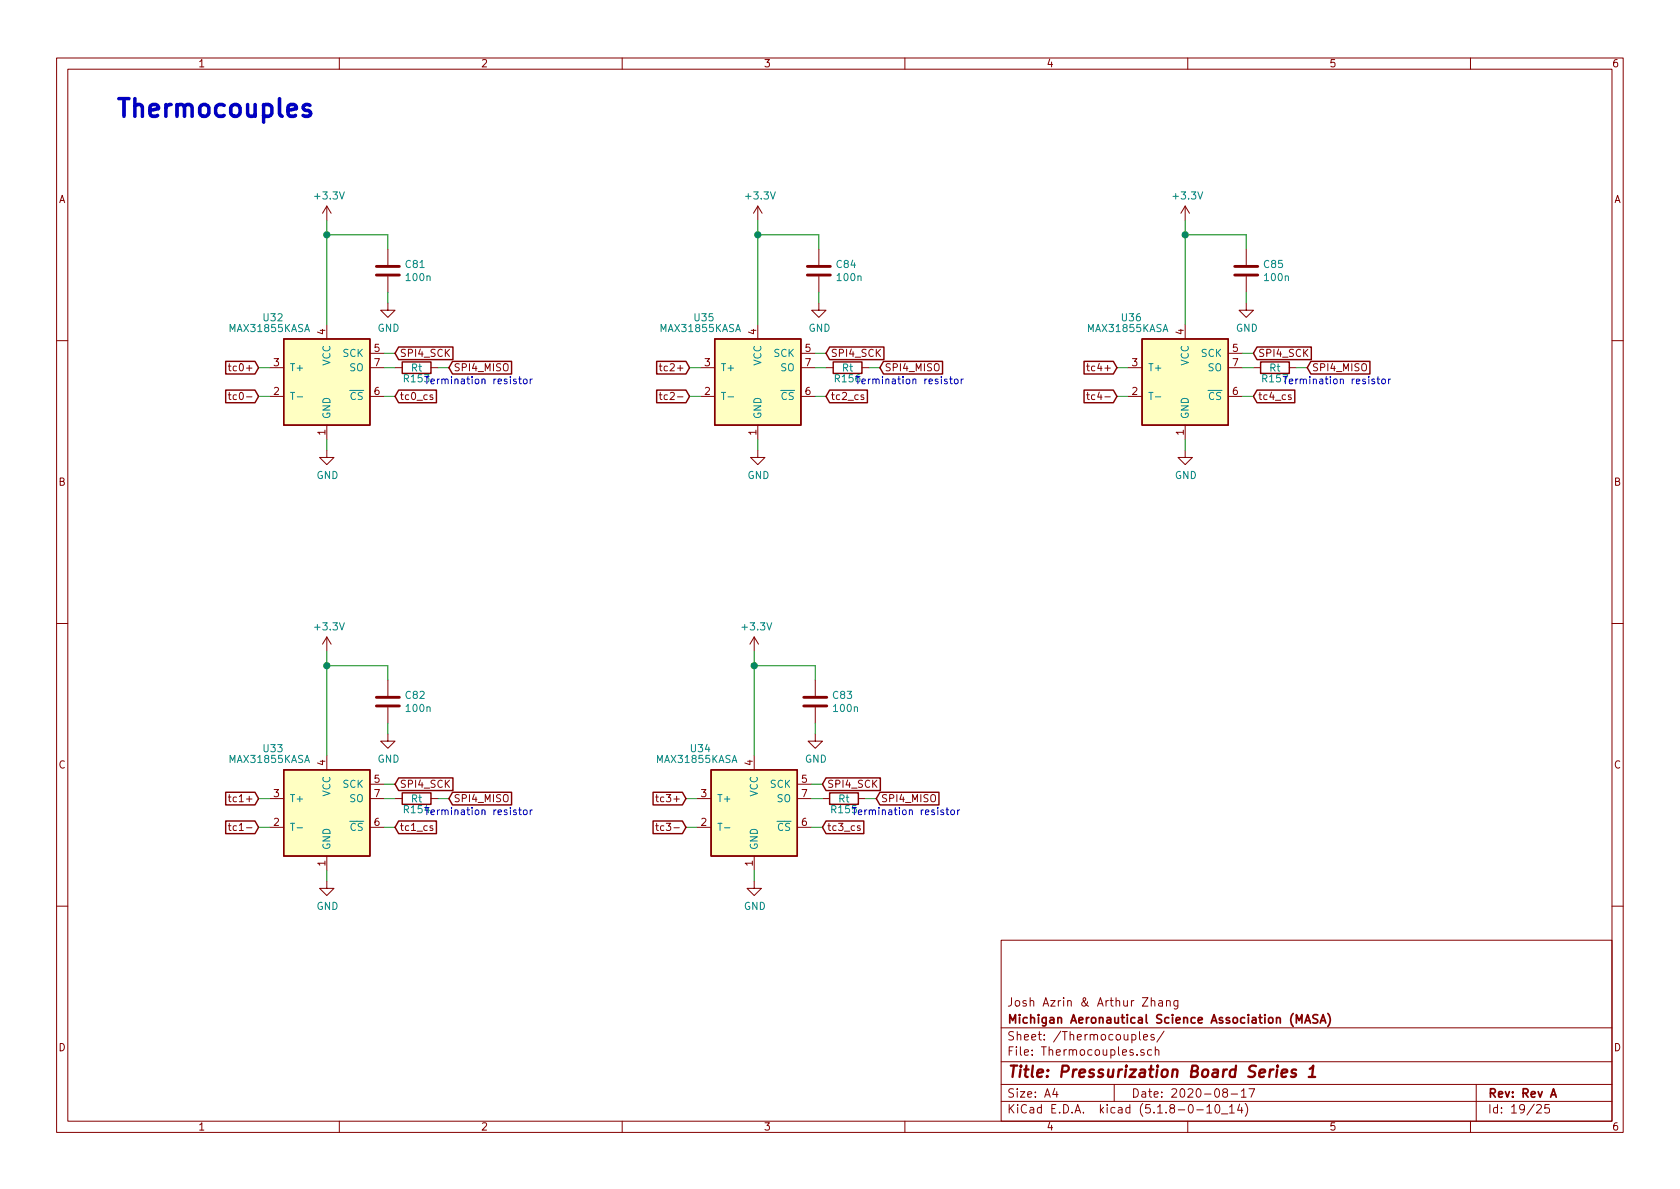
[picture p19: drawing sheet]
EESchema Schematic File Version 4
EELAYER 30 0
EELAYER END
$Descr A4 11693 8268
encoding utf-8
Sheet 19 25
Title "Pressurization Board Series 1"
Date "2020-08-17"
Rev "Rev A"
Comp "Michigan Aeronautical Science Association (MASA)"
Comment1 "Josh Azrin & Arthur Zhang"
Comment2 ""
Comment3 ""
Comment4 ""
$EndDescr
Wire Wire Line
	2675 2750 2750 2750
Text GLabel 2750 2750 2    50   Input ~ 0
tc0_cs
Text GLabel 3125 2550 2    50   Input ~ 0
SPI4_MISO
$Comp
L pressurization_series1-rescue:R-Device R?
U 1 1
P 2900 2550
AR Path="/5E49E9B7/5ECBD3FC" Ref="R?"  Part="1" 
AR Path="/5E63996E/5ECBD3FC" Ref="R?"  Part="1" 
AR Path="/5ECADAF7/5ECBD3FC" Ref="R153"  Part="1" 
F 0 "R153" V 2975 2550 50  0000 C CNN
F 1 "Rt" V 2900 2550 50  0000 C CNN
F 2 "KiCad:R_0603_1608Metric" V 2830 2550 50  0001 C CNN
F 3 "~" H 2900 2550 50  0001 C CNN
	1    2900 2550
	0    1    1    0   
$EndComp
Text GLabel 2750 2450 2    50   Input ~ 0
SPI4_SCK
Wire Wire Line
	3050 2550 3125 2550
Text Notes 2950 2675 0    50   ~ 0
Termination resistor
$Comp
L pressurization_series1-rescue:MAX31855KASA-Sensor_Temperature U32
U 1 1
P 2275 2650
F 0 "U32" H 1900 3100 50  0000 C CNN
F 1 "MAX31855KASA" H 1875 3025 50  0000 C CNN
F 2 "KiCad:SOIC-8_3.9x4.9mm_P1.27mm" H 3275 2300 50  0001 C CIN
F 3 "http://datasheets.maximintegrated.com/en/ds/MAX31855.pdf" H 2275 2650 50  0001 C CNN
	1    2275 2650
	1    0    0    -1  
$EndComp
Wire Wire Line
	1875 2550 1800 2550
Wire Wire Line
	1875 2750 1800 2750
Text GLabel 1800 2550 0    50   Input ~ 0
tc0+
Text GLabel 1800 2750 0    50   Input ~ 0
tc0-
Wire Wire Line
	2750 2450 2675 2450
Wire Wire Line
	2750 2550 2675 2550
Wire Wire Line
	2275 3050 2275 3125
$Comp
L pressurization_series1-rescue:GND-power #PWR0282
U 1 1
P 2275 3125
F 0 "#PWR0282" H 2275 2875 50  0001 C CNN
F 1 "GND" H 2280 2952 50  0000 C CNN
F 2 "" H 2275 3125 50  0001 C CNN
F 3 "" H 2275 3125 50  0001 C CNN
	1    2275 3125
	1    0    0    -1  
$EndComp
$Comp
L pressurization_series1-rescue:+3.3V-power #PWR0281
U 1 1
P 2275 1525
F 0 "#PWR0281" H 2275 1375 50  0001 C CNN
F 1 "+3.3V" H 2290 1698 50  0000 C CNN
F 2 "" H 2275 1525 50  0001 C CNN
F 3 "" H 2275 1525 50  0001 C CNN
	1    2275 1525
	1    0    0    -1  
$EndComp
Wire Wire Line
	5650 5750 5725 5750
Text GLabel 5725 5750 2    50   Input ~ 0
tc3_cs
Text GLabel 6100 5550 2    50   Input ~ 0
SPI4_MISO
$Comp
L pressurization_series1-rescue:R-Device R?
U 1 1
P 5875 5550
AR Path="/5E49E9B7/5F18D271" Ref="R?"  Part="1" 
AR Path="/5E63996E/5F18D271" Ref="R?"  Part="1" 
AR Path="/5ECADAF7/5F18D271" Ref="R155"  Part="1" 
F 0 "R155" V 5950 5550 50  0000 C CNN
F 1 "Rt" V 5875 5550 50  0000 C CNN
F 2 "KiCad:R_0603_1608Metric" V 5805 5550 50  0001 C CNN
F 3 "~" H 5875 5550 50  0001 C CNN
	1    5875 5550
	0    1    1    0   
$EndComp
Text GLabel 5725 5450 2    50   Input ~ 0
SPI4_SCK
Wire Wire Line
	6025 5550 6100 5550
Text Notes 5925 5675 0    50   ~ 0
Termination resistor
$Comp
L pressurization_series1-rescue:MAX31855KASA-Sensor_Temperature U34
U 1 1
P 5250 5650
F 0 "U34" H 4875 6100 50  0000 C CNN
F 1 "MAX31855KASA" H 4850 6025 50  0000 C CNN
F 2 "KiCad:SOIC-8_3.9x4.9mm_P1.27mm" H 6250 5300 50  0001 C CIN
F 3 "http://datasheets.maximintegrated.com/en/ds/MAX31855.pdf" H 5250 5650 50  0001 C CNN
	1    5250 5650
	1    0    0    -1  
$EndComp
Wire Wire Line
	4850 5550 4775 5550
Wire Wire Line
	4850 5750 4775 5750
Text GLabel 4775 5550 0    50   Input ~ 0
tc3+
Text GLabel 4775 5750 0    50   Input ~ 0
tc3-
Wire Wire Line
	5725 5450 5650 5450
Wire Wire Line
	5725 5550 5650 5550
Wire Wire Line
	5250 6050 5250 6125
$Comp
L pressurization_series1-rescue:GND-power #PWR0288
U 1 1
P 5250 6125
F 0 "#PWR0288" H 5250 5875 50  0001 C CNN
F 1 "GND" H 5255 5952 50  0000 C CNN
F 2 "" H 5250 6125 50  0001 C CNN
F 3 "" H 5250 6125 50  0001 C CNN
	1    5250 6125
	1    0    0    -1  
$EndComp
Wire Wire Line
	2675 5750 2750 5750
Text GLabel 2750 5750 2    50   Input ~ 0
tc1_cs
Text GLabel 3125 5550 2    50   Input ~ 0
SPI4_MISO
$Comp
L pressurization_series1-rescue:R-Device R?
U 1 1
P 2900 5550
AR Path="/5E49E9B7/5F191C3B" Ref="R?"  Part="1" 
AR Path="/5E63996E/5F191C3B" Ref="R?"  Part="1" 
AR Path="/5ECADAF7/5F191C3B" Ref="R154"  Part="1" 
F 0 "R154" V 2975 5550 50  0000 C CNN
F 1 "Rt" V 2900 5550 50  0000 C CNN
F 2 "KiCad:R_0603_1608Metric" V 2830 5550 50  0001 C CNN
F 3 "~" H 2900 5550 50  0001 C CNN
	1    2900 5550
	0    1    1    0   
$EndComp
Text GLabel 2750 5450 2    50   Input ~ 0
SPI4_SCK
Wire Wire Line
	3050 5550 3125 5550
Text Notes 2950 5675 0    50   ~ 0
Termination resistor
$Comp
L pressurization_series1-rescue:MAX31855KASA-Sensor_Temperature U33
U 1 1
P 2275 5650
F 0 "U33" H 1900 6100 50  0000 C CNN
F 1 "MAX31855KASA" H 1875 6025 50  0000 C CNN
F 2 "KiCad:SOIC-8_3.9x4.9mm_P1.27mm" H 3275 5300 50  0001 C CIN
F 3 "http://datasheets.maximintegrated.com/en/ds/MAX31855.pdf" H 2275 5650 50  0001 C CNN
	1    2275 5650
	1    0    0    -1  
$EndComp
Wire Wire Line
	1875 5550 1800 5550
Wire Wire Line
	1875 5750 1800 5750
Text GLabel 1800 5550 0    50   Input ~ 0
tc1+
Text GLabel 1800 5750 0    50   Input ~ 0
tc1-
Wire Wire Line
	2750 5450 2675 5450
Wire Wire Line
	2750 5550 2675 5550
Wire Wire Line
	2275 6050 2275 6125
$Comp
L pressurization_series1-rescue:GND-power #PWR0284
U 1 1
P 2275 6125
F 0 "#PWR0284" H 2275 5875 50  0001 C CNN
F 1 "GND" H 2280 5952 50  0000 C CNN
F 2 "" H 2275 6125 50  0001 C CNN
F 3 "" H 2275 6125 50  0001 C CNN
	1    2275 6125
	1    0    0    -1  
$EndComp
Wire Wire Line
	8650 2750 8725 2750
Text GLabel 8725 2750 2    50   Input ~ 0
tc4_cs
Text GLabel 9100 2550 2    50   Input ~ 0
SPI4_MISO
$Comp
L pressurization_series1-rescue:R-Device R?
U 1 1
P 8875 2550
AR Path="/5E49E9B7/5F193C0E" Ref="R?"  Part="1" 
AR Path="/5E63996E/5F193C0E" Ref="R?"  Part="1" 
AR Path="/5ECADAF7/5F193C0E" Ref="R157"  Part="1" 
F 0 "R157" V 8950 2550 50  0000 C CNN
F 1 "Rt" V 8875 2550 50  0000 C CNN
F 2 "KiCad:R_0603_1608Metric" V 8805 2550 50  0001 C CNN
F 3 "~" H 8875 2550 50  0001 C CNN
	1    8875 2550
	0    1    1    0   
$EndComp
Text GLabel 8725 2450 2    50   Input ~ 0
SPI4_SCK
Wire Wire Line
	9025 2550 9100 2550
Text Notes 8925 2675 0    50   ~ 0
Termination resistor
$Comp
L pressurization_series1-rescue:MAX31855KASA-Sensor_Temperature U36
U 1 1
P 8250 2650
F 0 "U36" H 7875 3100 50  0000 C CNN
F 1 "MAX31855KASA" H 7850 3025 50  0000 C CNN
F 2 "KiCad:SOIC-8_3.9x4.9mm_P1.27mm" H 9250 2300 50  0001 C CIN
F 3 "http://datasheets.maximintegrated.com/en/ds/MAX31855.pdf" H 8250 2650 50  0001 C CNN
	1    8250 2650
	1    0    0    -1  
$EndComp
Wire Wire Line
	7850 2550 7775 2550
Wire Wire Line
	7850 2750 7775 2750
Text GLabel 7775 2550 0    50   Input ~ 0
tc4+
Text GLabel 7775 2750 0    50   Input ~ 0
tc4-
Wire Wire Line
	8725 2450 8650 2450
Wire Wire Line
	8725 2550 8650 2550
Wire Wire Line
	8250 3050 8250 3125
$Comp
L pressurization_series1-rescue:GND-power #PWR0294
U 1 1
P 8250 3125
F 0 "#PWR0294" H 8250 2875 50  0001 C CNN
F 1 "GND" H 8255 2952 50  0000 C CNN
F 2 "" H 8250 3125 50  0001 C CNN
F 3 "" H 8250 3125 50  0001 C CNN
	1    8250 3125
	1    0    0    -1  
$EndComp
Wire Wire Line
	5675 2750 5750 2750
Text GLabel 5750 2750 2    50   Input ~ 0
tc2_cs
Text GLabel 6125 2550 2    50   Input ~ 0
SPI4_MISO
$Comp
L pressurization_series1-rescue:R-Device R?
U 1 1
P 5900 2550
AR Path="/5E49E9B7/5F19A5EF" Ref="R?"  Part="1" 
AR Path="/5E63996E/5F19A5EF" Ref="R?"  Part="1" 
AR Path="/5ECADAF7/5F19A5EF" Ref="R156"  Part="1" 
F 0 "R156" V 5975 2550 50  0000 C CNN
F 1 "Rt" V 5900 2550 50  0000 C CNN
F 2 "KiCad:R_0603_1608Metric" V 5830 2550 50  0001 C CNN
F 3 "~" H 5900 2550 50  0001 C CNN
	1    5900 2550
	0    1    1    0   
$EndComp
Text GLabel 5750 2450 2    50   Input ~ 0
SPI4_SCK
Wire Wire Line
	6050 2550 6125 2550
Text Notes 5950 2675 0    50   ~ 0
Termination resistor
$Comp
L pressurization_series1-rescue:MAX31855KASA-Sensor_Temperature U35
U 1 1
P 5275 2650
F 0 "U35" H 4900 3100 50  0000 C CNN
F 1 "MAX31855KASA" H 4875 3025 50  0000 C CNN
F 2 "KiCad:SOIC-8_3.9x4.9mm_P1.27mm" H 6275 2300 50  0001 C CIN
F 3 "http://datasheets.maximintegrated.com/en/ds/MAX31855.pdf" H 5275 2650 50  0001 C CNN
	1    5275 2650
	1    0    0    -1  
$EndComp
Wire Wire Line
	4875 2550 4800 2550
Wire Wire Line
	4875 2750 4800 2750
Text GLabel 4800 2550 0    50   Input ~ 0
tc2+
Text GLabel 4800 2750 0    50   Input ~ 0
tc2-
Wire Wire Line
	5750 2450 5675 2450
Wire Wire Line
	5750 2550 5675 2550
Wire Wire Line
	5275 3050 5275 3125
$Comp
L pressurization_series1-rescue:GND-power #PWR0290
U 1 1
P 5275 3125
F 0 "#PWR0290" H 5275 2875 50  0001 C CNN
F 1 "GND" H 5280 2952 50  0000 C CNN
F 2 "" H 5275 3125 50  0001 C CNN
F 3 "" H 5275 3125 50  0001 C CNN
	1    5275 3125
	1    0    0    -1  
$EndComp
Text Notes 800  825  0    123  ~ 25
Thermocouples
$Comp
L pressurization_series1-rescue:C-Device C81
U 1 1
P 2700 1875
F 0 "C81" H 2815 1921 50  0000 L CNN
F 1 "100n" H 2815 1830 50  0000 L CNN
F 2 "KiCad:C_0603_1608Metric" H 2738 1725 50  0001 C CNN
F 3 "~" H 2700 1875 50  0001 C CNN
	1    2700 1875
	1    0    0    -1  
$EndComp
Wire Wire Line
	2700 2025 2700 2100
$Comp
L pressurization_series1-rescue:GND-power #PWR0285
U 1 1
P 2700 2100
F 0 "#PWR0285" H 2700 1850 50  0001 C CNN
F 1 "GND" H 2705 1927 50  0000 C CNN
F 2 "" H 2700 2100 50  0001 C CNN
F 3 "" H 2700 2100 50  0001 C CNN
	1    2700 2100
	1    0    0    -1  
$EndComp
Wire Wire Line
	2275 2250 2275 1625
Wire Wire Line
	2275 1625 2700 1625
Wire Wire Line
	2700 1625 2700 1725
Connection ~ 2275 1625
Wire Wire Line
	2275 1625 2275 1525
$Comp
L pressurization_series1-rescue:+3.3V-power #PWR0287
U 1 1
P 5250 4525
F 0 "#PWR0287" H 5250 4375 50  0001 C CNN
F 1 "+3.3V" H 5265 4698 50  0000 C CNN
F 2 "" H 5250 4525 50  0001 C CNN
F 3 "" H 5250 4525 50  0001 C CNN
	1    5250 4525
	1    0    0    -1  
$EndComp
$Comp
L pressurization_series1-rescue:C-Device C83
U 1 1
P 5675 4875
F 0 "C83" H 5790 4921 50  0000 L CNN
F 1 "100n" H 5790 4830 50  0000 L CNN
F 2 "KiCad:C_0603_1608Metric" H 5713 4725 50  0001 C CNN
F 3 "~" H 5675 4875 50  0001 C CNN
	1    5675 4875
	1    0    0    -1  
$EndComp
Wire Wire Line
	5675 5025 5675 5100
$Comp
L pressurization_series1-rescue:GND-power #PWR0291
U 1 1
P 5675 5100
F 0 "#PWR0291" H 5675 4850 50  0001 C CNN
F 1 "GND" H 5680 4927 50  0000 C CNN
F 2 "" H 5675 5100 50  0001 C CNN
F 3 "" H 5675 5100 50  0001 C CNN
	1    5675 5100
	1    0    0    -1  
$EndComp
Wire Wire Line
	5250 5250 5250 4625
Wire Wire Line
	5250 4625 5675 4625
Wire Wire Line
	5675 4625 5675 4725
Connection ~ 5250 4625
Wire Wire Line
	5250 4625 5250 4525
$Comp
L pressurization_series1-rescue:+3.3V-power #PWR0293
U 1 1
P 8250 1525
F 0 "#PWR0293" H 8250 1375 50  0001 C CNN
F 1 "+3.3V" H 8265 1698 50  0000 C CNN
F 2 "" H 8250 1525 50  0001 C CNN
F 3 "" H 8250 1525 50  0001 C CNN
	1    8250 1525
	1    0    0    -1  
$EndComp
$Comp
L pressurization_series1-rescue:C-Device C85
U 1 1
P 8675 1875
F 0 "C85" H 8790 1921 50  0000 L CNN
F 1 "100n" H 8790 1830 50  0000 L CNN
F 2 "KiCad:C_0603_1608Metric" H 8713 1725 50  0001 C CNN
F 3 "~" H 8675 1875 50  0001 C CNN
	1    8675 1875
	1    0    0    -1  
$EndComp
Wire Wire Line
	8675 2025 8675 2100
$Comp
L pressurization_series1-rescue:GND-power #PWR0295
U 1 1
P 8675 2100
F 0 "#PWR0295" H 8675 1850 50  0001 C CNN
F 1 "GND" H 8680 1927 50  0000 C CNN
F 2 "" H 8675 2100 50  0001 C CNN
F 3 "" H 8675 2100 50  0001 C CNN
	1    8675 2100
	1    0    0    -1  
$EndComp
Wire Wire Line
	8250 2250 8250 1625
Wire Wire Line
	8250 1625 8675 1625
Wire Wire Line
	8675 1625 8675 1725
Connection ~ 8250 1625
Wire Wire Line
	8250 1625 8250 1525
$Comp
L pressurization_series1-rescue:+3.3V-power #PWR0283
U 1 1
P 2275 4525
F 0 "#PWR0283" H 2275 4375 50  0001 C CNN
F 1 "+3.3V" H 2290 4698 50  0000 C CNN
F 2 "" H 2275 4525 50  0001 C CNN
F 3 "" H 2275 4525 50  0001 C CNN
	1    2275 4525
	1    0    0    -1  
$EndComp
$Comp
L pressurization_series1-rescue:C-Device C82
U 1 1
P 2700 4875
F 0 "C82" H 2815 4921 50  0000 L CNN
F 1 "100n" H 2815 4830 50  0000 L CNN
F 2 "KiCad:C_0603_1608Metric" H 2738 4725 50  0001 C CNN
F 3 "~" H 2700 4875 50  0001 C CNN
	1    2700 4875
	1    0    0    -1  
$EndComp
Wire Wire Line
	2700 5025 2700 5100
$Comp
L pressurization_series1-rescue:GND-power #PWR0286
U 1 1
P 2700 5100
F 0 "#PWR0286" H 2700 4850 50  0001 C CNN
F 1 "GND" H 2705 4927 50  0000 C CNN
F 2 "" H 2700 5100 50  0001 C CNN
F 3 "" H 2700 5100 50  0001 C CNN
	1    2700 5100
	1    0    0    -1  
$EndComp
Wire Wire Line
	2275 5250 2275 4625
Wire Wire Line
	2275 4625 2700 4625
Wire Wire Line
	2700 4625 2700 4725
Connection ~ 2275 4625
Wire Wire Line
	2275 4625 2275 4525
$Comp
L pressurization_series1-rescue:+3.3V-power #PWR0289
U 1 1
P 5275 1525
F 0 "#PWR0289" H 5275 1375 50  0001 C CNN
F 1 "+3.3V" H 5290 1698 50  0000 C CNN
F 2 "" H 5275 1525 50  0001 C CNN
F 3 "" H 5275 1525 50  0001 C CNN
	1    5275 1525
	1    0    0    -1  
$EndComp
$Comp
L pressurization_series1-rescue:C-Device C84
U 1 1
P 5700 1875
F 0 "C84" H 5815 1921 50  0000 L CNN
F 1 "100n" H 5815 1830 50  0000 L CNN
F 2 "KiCad:C_0603_1608Metric" H 5738 1725 50  0001 C CNN
F 3 "~" H 5700 1875 50  0001 C CNN
	1    5700 1875
	1    0    0    -1  
$EndComp
Wire Wire Line
	5700 2025 5700 2100
$Comp
L pressurization_series1-rescue:GND-power #PWR0292
U 1 1
P 5700 2100
F 0 "#PWR0292" H 5700 1850 50  0001 C CNN
F 1 "GND" H 5705 1927 50  0000 C CNN
F 2 "" H 5700 2100 50  0001 C CNN
F 3 "" H 5700 2100 50  0001 C CNN
	1    5700 2100
	1    0    0    -1  
$EndComp
Wire Wire Line
	5275 2250 5275 1625
Wire Wire Line
	5275 1625 5700 1625
Wire Wire Line
	5700 1625 5700 1725
Connection ~ 5275 1625
Wire Wire Line
	5275 1625 5275 1525
$EndSCHEMATC
